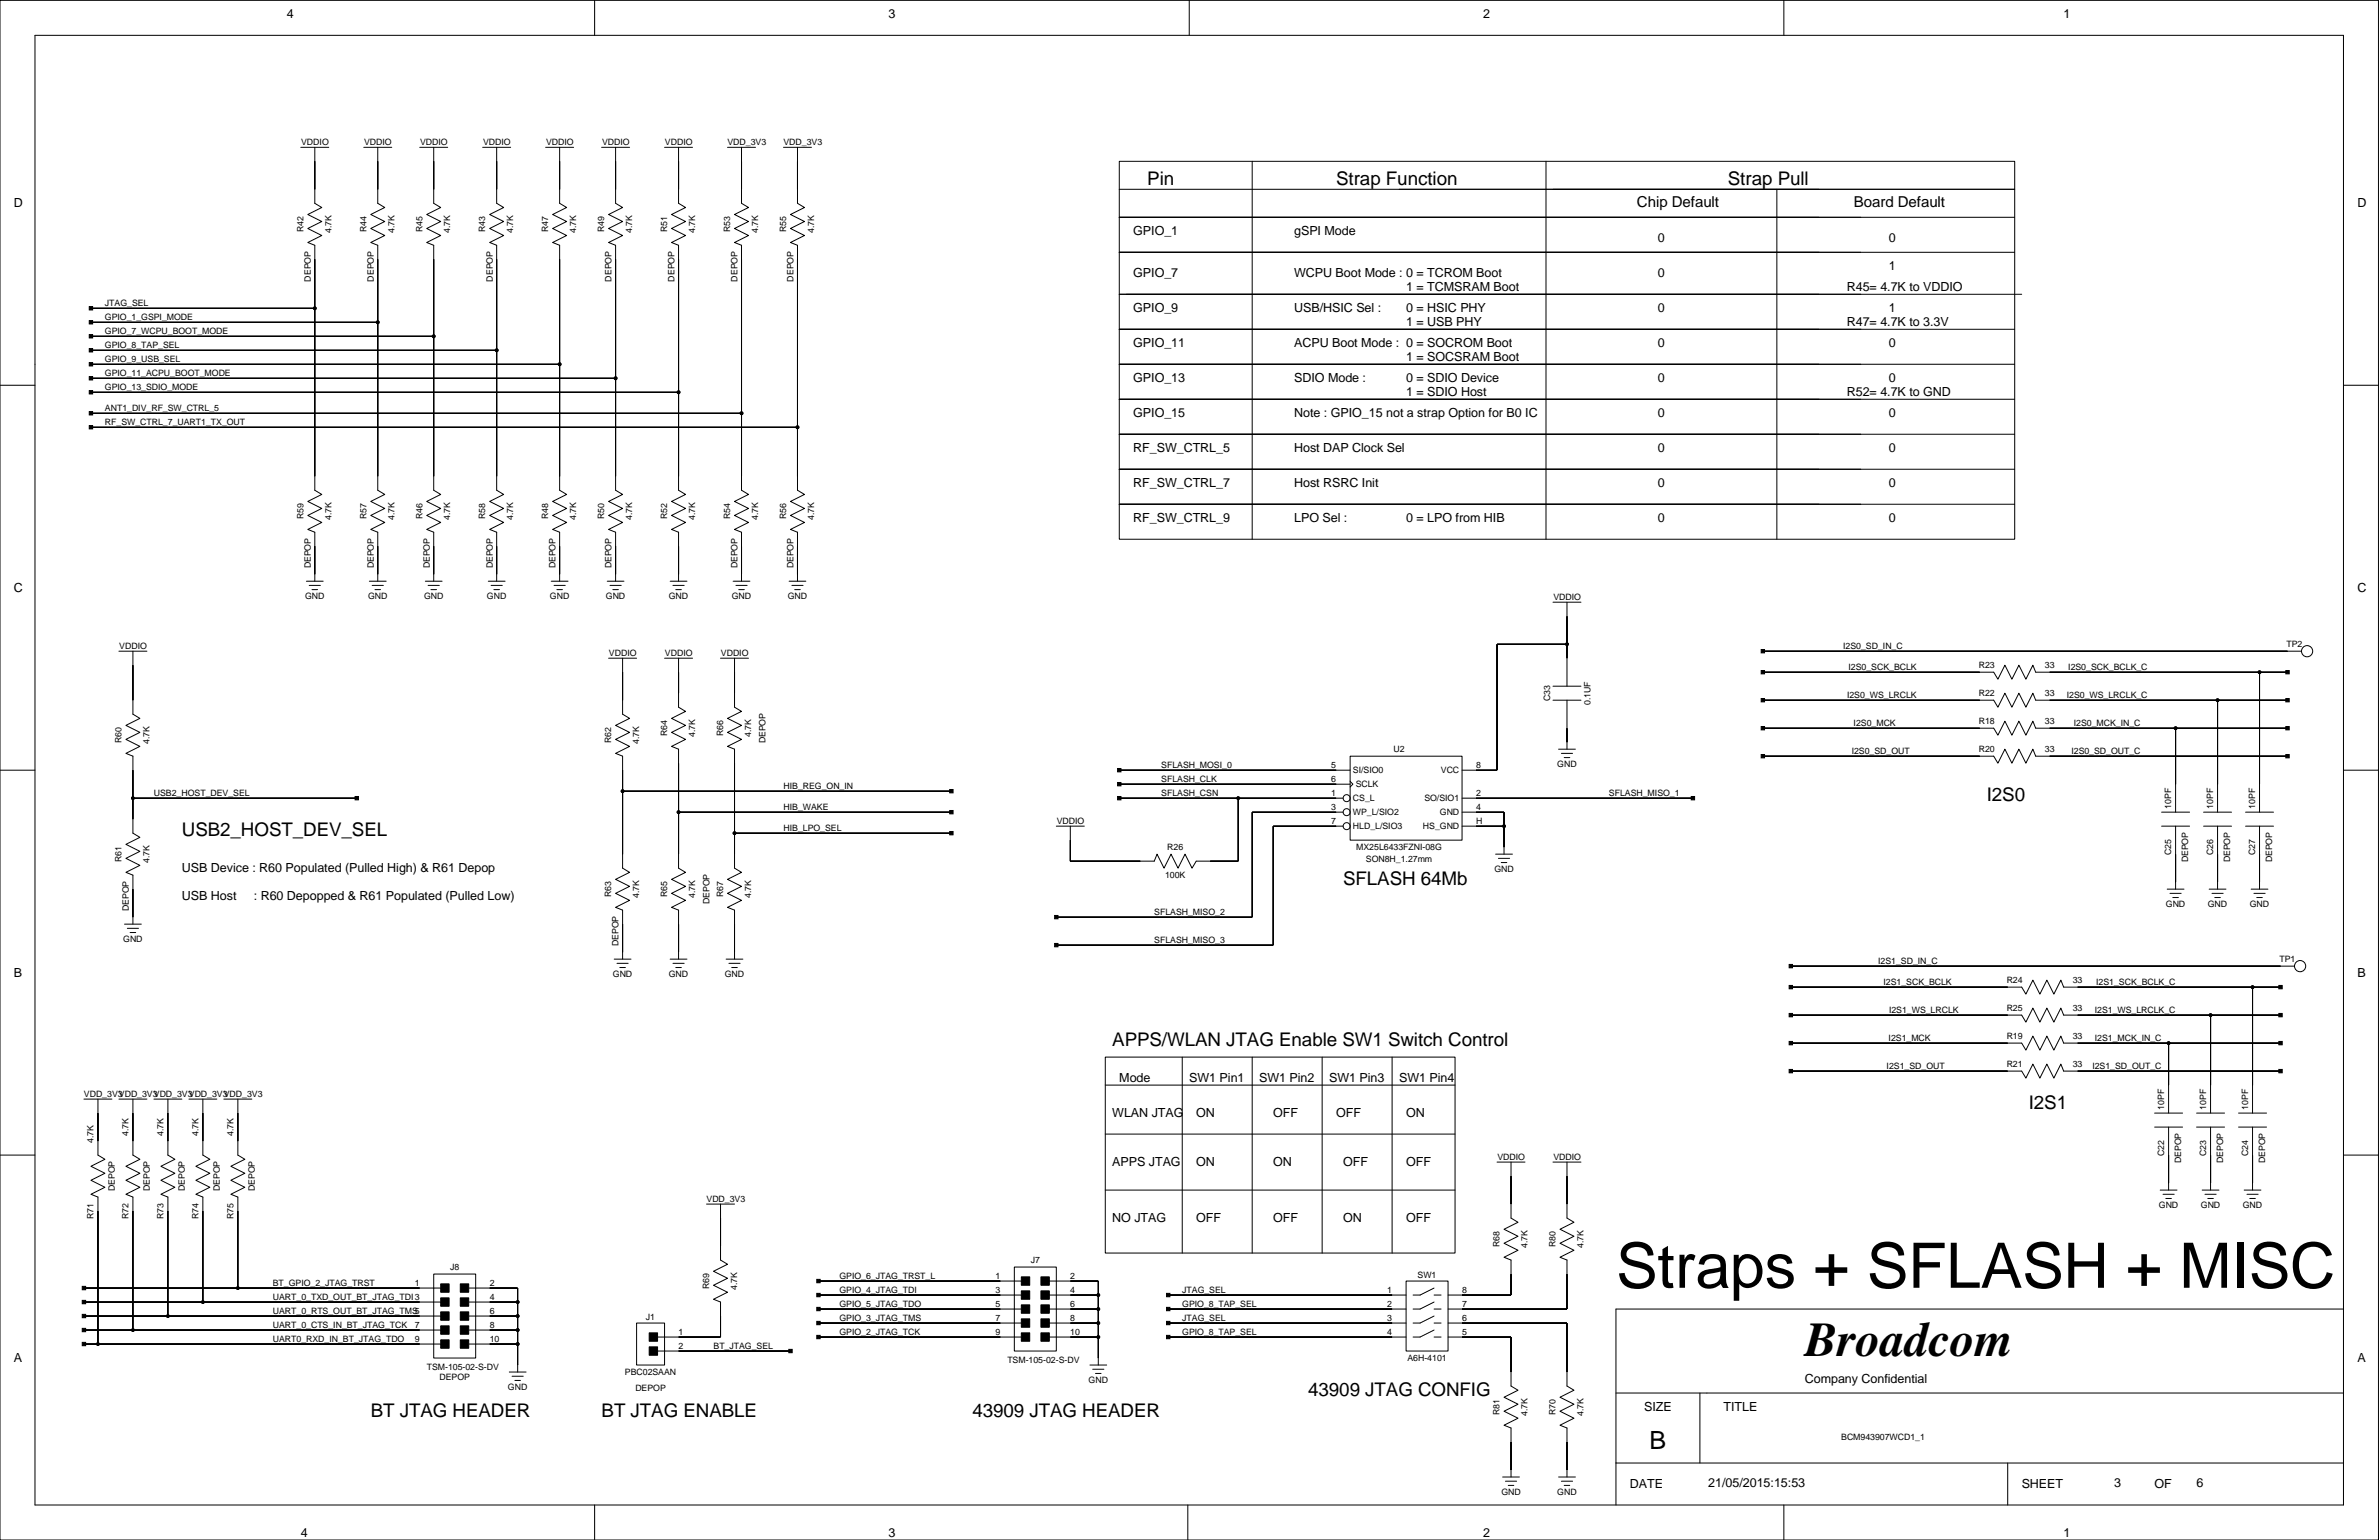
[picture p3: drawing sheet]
<svg xmlns="http://www.w3.org/2000/svg" width="432mm" height="279mm" viewBox="0 0 432 279" stroke-linecap="round" stroke-linejoin="round" font-family="sans-serif">
<defs><g id="words">
<text font-size="11.4" x="293.3" y="233.6">Straps + SFLASH + MISC</text>
<text font-size="8.8" x="327.6" y="246.1">Broadcom</text>
<text font-size="4.6" x="299.4" y="263">B</text>
<g font-size="3.4">
<text x="208.2" y="33.6">Pin</text>
<text x="242.5" y="33.6">Strap Function</text>
<text x="313.6" y="33.6">Strap Pull</text>
<text x="360.6" y="145.3">I2S0</text>
<text x="33" y="151.7">USB2_HOST_DEV_SEL</text>
<text x="243.8" y="160.5">SFLASH 64Mb</text>
<text x="201.9" y="189.7">APPS/WLAN JTAG Enable SW1 Switch Control</text>
<text x="368.2" y="201.2">I2S1</text>
<text x="67.3" y="257">BT JTAG HEADER</text>
<text x="109.2" y="257">BT JTAG ENABLE</text>
<text x="176.5" y="257">43909 JTAG HEADER</text>
<text x="237.4" y="253.2">43909 JTAG CONFIG</text>
</g>
<g font-size="2.7">
<text x="297.1" y="37.5">Chip Default</text>
<text x="336.5" y="37.5">Board Default</text>
</g>
<g font-size="2.3">
<text x="52.1" y="3.4">4</text>
<text x="161.3" y="3.4">3</text>
<text x="269.2" y="3.4">2</text>
<text x="374.6" y="3.4">1</text>
<text x="2.5" y="37.6">D</text>
<text x="427.9" y="37.6">D</text>
<text x="205.7" y="42.7">GPIO_1</text>
<text x="234.9" y="42.7">gSPI Mode</text>
<text x="300.9" y="44">0</text>
<text x="342.8" y="44">0</text>
<text x="205.7" y="50.3">GPIO_7</text>
<text x="234.9" y="50.3">WCPU Boot Mode : 0 = TCROM Boot</text>
<text x="255.2" y="52.9">1 = TCMSRAM Boot</text>
<text x="300.9" y="50.3">0</text>
<text x="335.2" y="52.9">R45= 4.7K to VDDIO</text>
<text x="342.8" y="49.1">1</text>
<text x="205.7" y="56.7">GPIO_9</text>
<text x="234.9" y="56.7">USB/HSIC Sel :</text>
<text x="255.2" y="56.7">0 = HSIC PHY</text>
<text x="255.2" y="59.2">1 = USB PHY</text>
<text x="300.9" y="56.7">0</text>
<text x="335.2" y="59.2">R47= 4.7K to 3.3V</text>
<text x="342.8" y="56.7">1</text>
<text x="205.7" y="63">GPIO_11</text>
<text x="234.9" y="63">ACPU Boot Mode : 0 = SOCROM Boot</text>
<text x="255.2" y="65.6">1 = SOCSRAM Boot</text>
<text x="300.9" y="63">0</text>
<text x="342.8" y="63">0</text>
<text x="205.7" y="69.4">GPIO_13</text>
<text x="234.9" y="69.4">SDIO Mode :</text>
<text x="255.2" y="69.4">0 = SDIO Device</text>
<text x="255.2" y="71.9">1 = SDIO Host</text>
<text x="300.9" y="69.4">0</text>
<text x="335.2" y="71.9">R52= 4.7K to GND</text>
<text x="342.8" y="69.4">0</text>
<text x="205.7" y="75.7">GPIO_15</text>
<text x="234.9" y="75.7">Note : GPIO_15 not a strap Option for B0 IC</text>
<text x="300.9" y="75.7">0</text>
<text x="342.8" y="75.7">0</text>
<text x="205.7" y="82.1">RF_SW_CTRL_5</text>
<text x="234.9" y="82.1">Host DAP Clock Sel</text>
<text x="300.9" y="82.1">0</text>
<text x="342.8" y="82.1">0</text>
<text x="205.7" y="88.4">RF_SW_CTRL_7</text>
<text x="234.9" y="88.4">Host RSRC Init</text>
<text x="300.9" y="88.4">0</text>
<text x="342.8" y="88.4">0</text>
<text x="205.7" y="94.8">RF_SW_CTRL_9</text>
<text x="234.9" y="94.8">LPO Sel :</text>
<text x="255.2" y="94.8">0 = LPO from HIB</text>
<text x="300.9" y="94.8">0</text>
<text x="342.8" y="94.8">0</text>
<text x="2.5" y="107.5">C</text>
<text x="427.9" y="107.5">C</text>
<text x="33" y="158.3">USB Device : R60 Populated (Pulled High) &amp; R61 Depop</text>
<text x="33" y="163.3">USB Host</text>
<text x="46.1" y="163.3">: R60 Depopped &amp; R61 Populated (Pulled Low)</text>
<text x="2.5" y="177.3">B</text>
<text x="427.9" y="177.3">B</text>
<text x="203.2" y="196.4">Mode</text>
<text x="215.9" y="196.4">SW1 Pin1</text>
<text x="228.5" y="196.4">SW1 Pin2</text>
<text x="241.2" y="196.4">SW1 Pin3</text>
<text x="253.9" y="196.4">SW1 Pin4</text>
<text x="201.9" y="202.7">WLAN JTAG</text>
<text x="217.1" y="202.7">ON</text>
<text x="231.1" y="202.7">OFF</text>
<text x="242.5" y="202.7">OFF</text>
<text x="255.2" y="202.7">ON</text>
<text x="201.9" y="211.6">APPS JTAG</text>
<text x="217.1" y="211.6">ON</text>
<text x="231.1" y="211.6">ON</text>
<text x="243.8" y="211.6">OFF</text>
<text x="255.2" y="211.6">OFF</text>
<text x="201.9" y="221.7">NO JTAG</text>
<text x="217.1" y="221.7">OFF</text>
<text x="231.1" y="221.7">OFF</text>
<text x="243.8" y="221.7">ON</text>
<text x="255.2" y="221.7">OFF</text>
<text x="2.5" y="247.1">A</text>
<text x="327.6" y="250.9">Company Confidential</text>
<text x="427.9" y="247.1">A</text>
<text x="298.4" y="256">SIZE</text>
<text x="312.8" y="256">TITLE</text>
<text x="310.1" y="269.7">21/05/2015:15:53</text>
<text x="383.7" y="269.7">3</text>
<text x="398.7" y="269.7">6</text>
<text x="295.8" y="270">DATE</text>
<text x="366.9" y="270">SHEET</text>
<text x="391.1" y="270">OF</text>
<text x="54.6" y="278.9">4</text>
<text x="161.3" y="278.9">3</text>
<text x="269.2" y="278.9">2</text>
<text x="374.6" y="278.9">1</text>
</g>
<g font-size="1.6">
<text x="54.7" y="26.4">VDDIO</text>
<text x="66.1" y="26.4">VDDIO</text>
<text x="76.3" y="26.4">VDDIO</text>
<text x="87.7" y="26.4">VDDIO</text>
<text x="99.1" y="26.4">VDDIO</text>
<text x="109.3" y="26.4">VDDIO</text>
<text x="120.7" y="26.4">VDDIO</text>
<text x="132" y="26.4">VDD_3V3</text>
<text x="142.2" y="26.4">VDD_3V3</text>
<text x="55.1" y="42.1" transform="rotate(-90 55.1 42.1)">R42</text>
<text x="60.2" y="42.3" transform="rotate(-90 60.2 42.3)">4.7K</text>
<text x="66.5" y="42.1" transform="rotate(-90 66.5 42.1)">R44</text>
<text x="71.6" y="42.3" transform="rotate(-90 71.6 42.3)">4.7K</text>
<text x="76.7" y="42.1" transform="rotate(-90 76.7 42.1)">R45</text>
<text x="81.7" y="42.3" transform="rotate(-90 81.7 42.3)">4.7K</text>
<text x="88.1" y="42.1" transform="rotate(-90 88.1 42.1)">R43</text>
<text x="93.2" y="42.3" transform="rotate(-90 93.2 42.3)">4.7K</text>
<text x="99.5" y="42.1" transform="rotate(-90 99.5 42.1)">R47</text>
<text x="104.6" y="42.3" transform="rotate(-90 104.6 42.3)">4.7K</text>
<text x="109.7" y="42.1" transform="rotate(-90 109.7 42.1)">R49</text>
<text x="114.7" y="42.3" transform="rotate(-90 114.7 42.3)">4.7K</text>
<text x="121.1" y="42.1" transform="rotate(-90 121.1 42.1)">R51</text>
<text x="126.2" y="42.3" transform="rotate(-90 126.2 42.3)">4.7K</text>
<text x="132.5" y="42.1" transform="rotate(-90 132.5 42.1)">R53</text>
<text x="137.6" y="42.3" transform="rotate(-90 137.6 42.3)">4.7K</text>
<text x="142.7" y="42.1" transform="rotate(-90 142.7 42.1)">R55</text>
<text x="147.8" y="42.3" transform="rotate(-90 147.8 42.3)">4.7K</text>
<text x="56.4" y="51.1" transform="rotate(-90 56.4 51.1)">DEPOP</text>
<text x="67.8" y="51.1" transform="rotate(-90 67.8 51.1)">DEPOP</text>
<text x="89.4" y="51.1" transform="rotate(-90 89.4 51.1)">DEPOP</text>
<text x="111" y="51.1" transform="rotate(-90 111 51.1)">DEPOP</text>
<text x="122.4" y="51.1" transform="rotate(-90 122.4 51.1)">DEPOP</text>
<text x="133.9" y="51.1" transform="rotate(-90 133.9 51.1)">DEPOP</text>
<text x="144" y="51.1" transform="rotate(-90 144 51.1)">DEPOP</text>
<text x="19" y="58.1">GPIO_1_GSPI_MODE</text>
<text x="19" y="55.6">JTAG_SEL</text>
<text x="19" y="60.6">GPIO_7_WCPU_BOOT_MODE</text>
<text x="19" y="65.7">GPIO_9_USB_SEL</text>
<text x="19" y="63.2">GPIO_8_TAP_SEL</text>
<text x="19" y="68.3">GPIO_11_ACPU_BOOT_MODE</text>
<text x="19" y="70.8">GPIO_13_SDIO_MODE</text>
<text x="19" y="74.6">ANT1_DIV_RF_SW_CTRL_5</text>
<text x="19" y="77.2">RF_SW_CTRL_7_UART1_TX_OUT</text>
<text x="55.1" y="94.2" transform="rotate(-90 55.1 94.2)">R59</text>
<text x="60.2" y="94.4" transform="rotate(-90 60.2 94.4)">4.7K</text>
<text x="66.5" y="94.2" transform="rotate(-90 66.5 94.2)">R57</text>
<text x="71.6" y="94.4" transform="rotate(-90 71.6 94.4)">4.7K</text>
<text x="76.7" y="94.2" transform="rotate(-90 76.7 94.2)">R46</text>
<text x="81.7" y="94.4" transform="rotate(-90 81.7 94.4)">4.7K</text>
<text x="88.1" y="94.2" transform="rotate(-90 88.1 94.2)">R58</text>
<text x="93.2" y="94.4" transform="rotate(-90 93.2 94.4)">4.7K</text>
<text x="99.5" y="94.2" transform="rotate(-90 99.5 94.2)">R48</text>
<text x="104.6" y="94.4" transform="rotate(-90 104.6 94.4)">4.7K</text>
<text x="109.7" y="94.2" transform="rotate(-90 109.7 94.2)">R50</text>
<text x="114.7" y="94.4" transform="rotate(-90 114.7 94.4)">4.7K</text>
<text x="121.1" y="94.2" transform="rotate(-90 121.1 94.2)">R52</text>
<text x="126.2" y="94.4" transform="rotate(-90 126.2 94.4)">4.7K</text>
<text x="132.5" y="94.2" transform="rotate(-90 132.5 94.2)">R54</text>
<text x="137.6" y="94.4" transform="rotate(-90 137.6 94.4)">4.7K</text>
<text x="142.7" y="94.2" transform="rotate(-90 142.7 94.2)">R56</text>
<text x="147.8" y="94.4" transform="rotate(-90 147.8 94.4)">4.7K</text>
<text x="56.4" y="103.1" transform="rotate(-90 56.4 103.1)">DEPOP</text>
<text x="67.8" y="103.1" transform="rotate(-90 67.8 103.1)">DEPOP</text>
<text x="78" y="103.1" transform="rotate(-90 78 103.1)">DEPOP</text>
<text x="89.4" y="103.1" transform="rotate(-90 89.4 103.1)">DEPOP</text>
<text x="100.9" y="103.1" transform="rotate(-90 100.9 103.1)">DEPOP</text>
<text x="111" y="103.1" transform="rotate(-90 111 103.1)">DEPOP</text>
<text x="133.9" y="103.1" transform="rotate(-90 133.9 103.1)">DEPOP</text>
<text x="144" y="103.1" transform="rotate(-90 144 103.1)">DEPOP</text>
<text x="55.4" y="108.7">GND</text>
<text x="66.8" y="108.7">GND</text>
<text x="77" y="108.7">GND</text>
<text x="88.4" y="108.7">GND</text>
<text x="99.8" y="108.7">GND</text>
<text x="110" y="108.7">GND</text>
<text x="121.4" y="108.7">GND</text>
<text x="132.8" y="108.7">GND</text>
<text x="143" y="108.7">GND</text>
<text x="281.9" y="108.9">VDDIO</text>
<text x="21.7" y="117.8">VDDIO</text>
<text x="110.5" y="119.1">VDDIO</text>
<text x="120.7" y="119.1">VDDIO</text>
<text x="130.9" y="119.1">VDDIO</text>
<text x="334.6" y="117.8">I2S0_SD_IN_C</text>
<text x="415" y="117.4">TP2</text>
<text x="335.5" y="121.6">I2S0_SCK_BCLK</text>
<text x="359.1" y="121.2">R23</text>
<text x="371.1" y="121.2">33</text>
<text x="375.4" y="121.6">I2S0_SCK_BCLK_C</text>
<text x="281.3" y="127.2" transform="rotate(-90 281.3 127.2)">C33</text>
<text x="288.7" y="127.9" transform="rotate(-90 288.7 127.9)">0.1UF</text>
<text x="335.3" y="126.7">I2S0_WS_LRCLK</text>
<text x="336.4" y="131.8">I2S0_MCK</text>
<text x="359.1" y="131.3">R18</text>
<text x="359.1" y="126.2">R22</text>
<text x="371.1" y="131.3">33</text>
<text x="371.1" y="126.2">33</text>
<text x="375.1" y="126.7">I2S0_WS_LRCLK_C</text>
<text x="376.4" y="131.8">I2S0_MCK_IN_C</text>
<text x="22.1" y="134.8" transform="rotate(-90 22.1 134.8)">R60</text>
<text x="27.1" y="135" transform="rotate(-90 27.1 135)">4.7K</text>
<text x="110.9" y="134.8" transform="rotate(-90 110.9 134.8)">R62</text>
<text x="116" y="135" transform="rotate(-90 116 135)">4.7K</text>
<text x="121.1" y="133.6" transform="rotate(-90 121.1 133.6)">R64</text>
<text x="126.2" y="133.7" transform="rotate(-90 126.2 133.7)">4.7K</text>
<text x="131.3" y="133.6" transform="rotate(-90 131.3 133.6)">R66</text>
<text x="136.3" y="133.7" transform="rotate(-90 136.3 133.7)">4.7K</text>
<text x="138.9" y="134.9" transform="rotate(-90 138.9 134.9)">DEPOP</text>
<text x="252.9" y="136.4">U2</text>
<text x="336.1" y="136.8">I2S0_SD_OUT</text>
<text x="359.1" y="136.4">R20</text>
<text x="371.1" y="136.4">33</text>
<text x="376" y="136.8">I2S0_SD_OUT_C</text>
<text x="142.2" y="143.2">HIB_REG_ON_IN</text>
<text x="210.8" y="141.9">SFLASH_CLK</text>
<text x="210.8" y="139.4">SFLASH_MOSI_0</text>
<text x="241.6" y="141.9">6</text>
<text x="241.6" y="139.4">5</text>
<text x="245.6" y="140.2">SI/SIO0</text>
<text x="246.1" y="142.7">SCLK</text>
<text x="261.5" y="140.2">VCC</text>
<text x="267.9" y="139.4">8</text>
<text x="282.7" y="139.2">GND</text>
<text x="27.9" y="144.4">USB2_HOST_DEV_SEL</text>
<text x="142.2" y="147">HIB_WAKE</text>
<text x="191.8" y="149.5">VDDIO</text>
<text x="210.8" y="144.4">SFLASH_CSN</text>
<text x="241.6" y="149.5">7</text>
<text x="241.6" y="147">3</text>
<text x="241.6" y="144.4">1</text>
<text x="245.6" y="145.3">CS_L</text>
<text x="245.6" y="147.8">WP_L/SIO2</text>
<text x="258.5" y="145.3">SO/SIO1</text>
<text x="261.3" y="147.8">GND</text>
<text x="267.9" y="149.5">H</text>
<text x="267.9" y="144.4">2</text>
<text x="267.9" y="147">4</text>
<text x="292" y="144.4">SFLASH_MISO_1</text>
<text x="394.1" y="146.7" transform="rotate(-90 394.1 146.7)">10PF</text>
<text x="401.7" y="146.7" transform="rotate(-90 401.7 146.7)">10PF</text>
<text x="409.3" y="146.7" transform="rotate(-90 409.3 146.7)">10PF</text>
<text x="142.2" y="150.8">HIB_LPO_SEL</text>
<text x="211.9" y="154.2">R26</text>
<text x="245.6" y="150.4">HLD_L/SIO3</text>
<text x="246.2" y="154.2">MX25L6433FZNI-08G</text>
<text x="258.3" y="150.4">HS_GND</text>
<text x="394.1" y="155.1" transform="rotate(-90 394.1 155.1)">C25</text>
<text x="401.7" y="155.1" transform="rotate(-90 401.7 155.1)">C26</text>
<text x="409.3" y="155.1" transform="rotate(-90 409.3 155.1)">C27</text>
<text x="22.1" y="156.4" transform="rotate(-90 22.1 156.4)">R61</text>
<text x="27.1" y="156.6" transform="rotate(-90 27.1 156.6)">4.7K</text>
<text x="211.5" y="159.3">100K</text>
<text x="247.9" y="156.4">SON8H_1.27mm</text>
<text x="271.2" y="158.2">GND</text>
<text x="397.1" y="156.5" transform="rotate(-90 397.1 156.5)">DEPOP</text>
<text x="404.8" y="156.5" transform="rotate(-90 404.8 156.5)">DEPOP</text>
<text x="412.4" y="156.5" transform="rotate(-90 412.4 156.5)">DEPOP</text>
<text x="23.4" y="165.4" transform="rotate(-90 23.4 165.4)">DEPOP</text>
<text x="110.9" y="162.8" transform="rotate(-90 110.9 162.8)">R63</text>
<text x="116" y="162.9" transform="rotate(-90 116 162.9)">4.7K</text>
<text x="121.1" y="162.8" transform="rotate(-90 121.1 162.8)">R65</text>
<text x="126.2" y="162.9" transform="rotate(-90 126.2 162.9)">4.7K</text>
<text x="128.8" y="164.1" transform="rotate(-90 128.8 164.1)">DEPOP</text>
<text x="131.3" y="162.8" transform="rotate(-90 131.3 162.8)">R67</text>
<text x="136.3" y="162.9" transform="rotate(-90 136.3 162.9)">4.7K</text>
<text x="209.5" y="166">SFLASH_MISO_2</text>
<text x="393.1" y="164.6">GND</text>
<text x="400.7" y="164.6">GND</text>
<text x="408.4" y="164.6">GND</text>
<text x="22.4" y="170.9">GND</text>
<text x="112.3" y="171.7" transform="rotate(-90 112.3 171.7)">DEPOP</text>
<text x="209.5" y="171.1">SFLASH_MISO_3</text>
<text x="111.2" y="177.3">GND</text>
<text x="121.4" y="177.3">GND</text>
<text x="131.6" y="177.3">GND</text>
<text x="340.9" y="174.9">I2S1_SD_IN_C</text>
<text x="341.9" y="178.7">I2S1_SCK_BCLK</text>
<text x="364.2" y="178.3">R24</text>
<text x="376.2" y="178.3">33</text>
<text x="380.5" y="178.7">I2S1_SCK_BCLK_C</text>
<text x="413.7" y="174.5">TP1</text>
<text x="342.9" y="183.8">I2S1_WS_LRCLK</text>
<text x="364.2" y="183.4">R25</text>
<text x="376.2" y="183.4">33</text>
<text x="380.2" y="183.8">I2S1_WS_LRCLK_C</text>
<text x="342.8" y="188.9">I2S1_MCK</text>
<text x="364.2" y="188.5">R19</text>
<text x="376.2" y="188.5">33</text>
<text x="380.2" y="188.9">I2S1_MCK_IN_C</text>
<text x="342.4" y="194">I2S1_SD_OUT</text>
<text x="364.2" y="193.5">R21</text>
<text x="376.2" y="193.5">33</text>
<text x="379.8" y="194">I2S1_SD_OUT_C</text>
<text x="15.2" y="199">VDD_3V3VDD_3V3VDD_3V3VDD_3V3VDD_3V3</text>
<text x="392.8" y="201.3" transform="rotate(-90 392.8 201.3)">10PF</text>
<text x="400.4" y="201.3" transform="rotate(-90 400.4 201.3)">10PF</text>
<text x="408.1" y="201.3" transform="rotate(-90 408.1 201.3)">10PF</text>
<text x="17" y="207.4" transform="rotate(-90 17 207.4)">4.7K</text>
<text x="23.3" y="206.1" transform="rotate(-90 23.3 206.1)">4.7K</text>
<text x="29.7" y="206.1" transform="rotate(-90 29.7 206.1)">4.7K</text>
<text x="36" y="206.1" transform="rotate(-90 36 206.1)">4.7K</text>
<text x="42.4" y="206.1" transform="rotate(-90 42.4 206.1)">4.7K</text>
<text x="392.8" y="209.7" transform="rotate(-90 392.8 209.7)">C22</text>
<text x="400.4" y="209.7" transform="rotate(-90 400.4 209.7)">C23</text>
<text x="408.1" y="209.7" transform="rotate(-90 408.1 209.7)">C24</text>
<text x="271.8" y="210.5">VDDIO</text>
<text x="281.9" y="210.5">VDDIO</text>
<text x="395.9" y="211.1" transform="rotate(-90 395.9 211.1)">DEPOP</text>
<text x="403.5" y="211.1" transform="rotate(-90 403.5 211.1)">DEPOP</text>
<text x="411.1" y="211.1" transform="rotate(-90 411.1 211.1)">DEPOP</text>
<text x="17" y="221.2" transform="rotate(-90 17 221.2)">R71</text>
<text x="20.9" y="216.1" transform="rotate(-90 20.9 216.1)">DEPOP</text>
<text x="23.3" y="221.2" transform="rotate(-90 23.3 221.2)">R72</text>
<text x="27.2" y="216.1" transform="rotate(-90 27.2 216.1)">DEPOP</text>
<text x="29.7" y="221.2" transform="rotate(-90 29.7 221.2)">R73</text>
<text x="33.6" y="216.1" transform="rotate(-90 33.6 216.1)">DEPOP</text>
<text x="36" y="221.2" transform="rotate(-90 36 221.2)">R74</text>
<text x="39.9" y="216.1" transform="rotate(-90 39.9 216.1)">DEPOP</text>
<text x="42.4" y="221.2" transform="rotate(-90 42.4 221.2)">R75</text>
<text x="46.3" y="216.1" transform="rotate(-90 46.3 216.1)">DEPOP</text>
<text x="128.2" y="218.1">VDD_3V3</text>
<text x="391.9" y="219.2">GND</text>
<text x="399.5" y="219.2">GND</text>
<text x="407.1" y="219.2">GND</text>
<text x="272.2" y="226.3" transform="rotate(-90 272.2 226.3)">R68</text>
<text x="277.3" y="226.4" transform="rotate(-90 277.3 226.4)">4.7K</text>
<text x="282.4" y="226.3" transform="rotate(-90 282.4 226.3)">R80</text>
<text x="287.4" y="226.4" transform="rotate(-90 287.4 226.4)">4.7K</text>
<text x="49.5" y="233.3">BT_GPIO_2_JTAG_TRST</text>
<text x="75.3" y="233.4">1</text>
<text x="81.7" y="230.4">J8</text>
<text x="88.9" y="233.4">2</text>
<text x="128.7" y="233.9" transform="rotate(-90 128.7 233.9)">R69</text>
<text x="152.4" y="232.1">GPIO_6_JTAG_TRST_L</text>
<text x="180.7" y="232.1">1</text>
<text x="187.1" y="229.1">J7</text>
<text x="194.3" y="232.1">2</text>
<text x="257.3" y="231.9">SW1</text>
<text x="49.5" y="238.4">UART_0_RTS_OUT_BT_JTAG_TMS5</text>
<text x="49.5" y="235.9">UART_0_TXD_OUT_BT_JTAG_TDI3</text>
<text x="88.9" y="238.5">6</text>
<text x="88.9" y="235.9">4</text>
<text x="117.2" y="239.5">J1</text>
<text x="133.8" y="234" transform="rotate(-90 133.8 234)">4.7K</text>
<text x="152.4" y="239.7">GPIO_3_JTAG_TMS</text>
<text x="152.4" y="237.1">GPIO_5_JTAG_TDO</text>
<text x="152.4" y="234.6">GPIO_4_JTAG_TDI</text>
<text x="180.7" y="239.8">7</text>
<text x="180.7" y="237.2">5</text>
<text x="180.7" y="234.7">3</text>
<text x="194.3" y="239.8">8</text>
<text x="194.3" y="237.2">6</text>
<text x="194.3" y="234.7">4</text>
<text x="214.6" y="234.6">JTAG_SEL</text>
<text x="214.6" y="237.1">GPIO_8_TAP_SEL</text>
<text x="214.6" y="239.7">JTAG_SEL</text>
<text x="251.8" y="239.8">3</text>
<text x="251.8" y="237.2">2</text>
<text x="251.8" y="234.7">1</text>
<text x="265.4" y="234.7">8</text>
<text x="265.4" y="237.2">7</text>
<text x="265.4" y="239.8">6</text>
<text x="49.5" y="243.5">UART0_RXD_IN_BT_JTAG_TDO</text>
<text x="49.5" y="240.9">UART_0_CTS_IN_BT_JTAG_TCK</text>
<text x="75.3" y="243.6">9</text>
<text x="75.3" y="241">7</text>
<text x="88.9" y="243.6">10</text>
<text x="88.9" y="241">8</text>
<text x="123.2" y="242.3">1</text>
<text x="123.2" y="244.8">2</text>
<text x="129.5" y="244.8">BT_JTAG_SEL</text>
<text x="152.4" y="242.2">GPIO_2_JTAG_TCK</text>
<text x="180.7" y="242.3">9</text>
<text x="194.3" y="242.3">10</text>
<text x="214.6" y="242.2">GPIO_8_TAP_SEL</text>
<text x="251.8" y="242.3">4</text>
<text x="265.4" y="242.3">5</text>
<text x="77.5" y="248.6">TSM-105-02-S-DV</text>
<text x="79.8" y="250.4">DEPOP</text>
<text x="113.4" y="249.4">PBC02SAAN</text>
<text x="182.8" y="247.3">TSM-105-02-S-DV</text>
<text x="197.6" y="250.9">GND</text>
<text x="255.5" y="246.9">A6H-4101</text>
<text x="92.2" y="252.2">GND</text>
<text x="115.3" y="252.4">DEPOP</text>
<text x="272.2" y="256.7" transform="rotate(-90 272.2 256.7)">R81</text>
<text x="277.3" y="256.9" transform="rotate(-90 277.3 256.9)">4.7K</text>
<text x="282.4" y="256.7" transform="rotate(-90 282.4 256.7)">R70</text>
<text x="287.4" y="256.9" transform="rotate(-90 287.4 256.9)">4.7K</text>
<text x="334.2" y="261.3">BCM943907WCD1_1</text>
<text x="272.5" y="271.2">GND</text>
<text x="282.7" y="271.2">GND</text>
</g>
</g></defs>
<g fill="none" stroke="#000" stroke-width=".18">
<path d="M0 .1h431.7v279.3h-431.7zM6.3 6.4h419.1v266.7h-419.1zM107.9 .1v6.3M215.9 .1v6.3M323.8 .1v6.3M54.6 26.7h5.1M57.1 26.7v10.2l1.3 .7-2.5 1.3 2.5 1.3-2.5 1.3 2.5 1.2-2.5 1.3 1.2 .5v44.4l1.3 .8-2.5 1.3 2.5 1.2-2.5 1.3 2.5 1.3-2.5 1.3 1.2 .5v8.8M66 26.7h5.1M68.6 26.7v10.2l1.2 .7-2.5 1.3 2.5 1.3-2.5 1.3 2.5 1.2-2.5 1.3 1.3 .5v44.4l1.2 .8-2.5 1.3 2.5 1.2-2.5 1.3 2.5 1.3-2.5 1.3 1.3 .5v8.8M76.2 26.7h5.1M78.7 26.7v10.2l1.3 .7-2.5 1.3 2.5 1.3-2.5 1.3 2.5 1.2-2.5 1.3 1.2 .5v44.4l1.3 .8-2.5 1.3 2.5 1.2-2.5 1.3 2.5 1.3-2.5 1.3 1.2 .5v8.8M87.6 26.7h5.1"/>
<path d="M90.1 26.7v10.2l1.3 .7-2.5 1.3 2.5 1.3-2.5 1.3 2.5 1.2-2.5 1.3 1.2 .5v44.4l1.3 .8-2.5 1.3 2.5 1.2-2.5 1.3 2.5 1.3-2.5 1.3 1.2 .5v8.8M99 26.7h5.1M101.6 26.7v10.2l1.2 .7-2.5 1.3 2.5 1.3-2.5 1.3 2.5 1.2-2.5 1.3 1.3 .5v44.4l1.2 .8-2.5 1.3 2.5 1.2-2.5 1.3 2.5 1.3-2.5 1.3 1.3 .5v8.8M109.2 26.7h5.1M111.7 26.7v10.2l1.3 .7-2.5 1.3 2.5 1.3-2.5 1.3 2.5 1.2-2.5 1.3 1.2 .5v44.4l1.3 .8-2.5 1.3 2.5 1.2-2.5 1.3 2.5 1.3-2.5 1.3 1.2 .5v8.8M120.6 26.7h5.1M123.2 26.7v10.2l1.2 .7-2.5 1.3 2.5 1.3-2.5 1.3 2.5 1.2-2.5 1.3 1.3 .5v44.4l1.2 .8-2.5 1.3 2.5 1.2-2.5 1.3 2.5 1.3-2.5 1.3 1.3 .5v8.8M132.1 26.7h5M134.6 26.7v10.2l1.3 .7-2.6 1.3 2.6 1.3-2.6 1.3 2.6 1.2-2.6 1.3 1.3 .5v44.4l1.3 .8-2.6 1.3 2.6 1.2-2.6 1.3 2.6 1.3-2.6 1.3 1.3 .5v8.8M142.2 26.7h5.1M144.7 26.7v10.2l1.3 .7-2.5 1.3 2.5 1.3-2.5 1.3 2.5 1.2-2.5 1.3 1.2 .5v44.4l1.3 .8-2.5 1.3 2.5 1.2-2.5 1.3 2.5 1.3-2.5 1.3 1.2 .5v8.8M203.2 29.3h162.5v68.5h-162.5z"/>
<path d="M203.2 39.4h162.5M203.2 34.3h162.5M227.3 29.3v68.5M280.6 29.3v68.5M322.5 34.3v63.5M16.5 58.5h52.1M16.5 55.9h40.6M203.2 45.8h162.5M203.2 53.4h163.7M203.2 59.7h162.5M0 69.9h6.3M16.5 61h62.2"/>
<path d="M16.5 66.1h85.1M16.5 68.6h95.2M16.5 71.2h106.7M16.5 75h118.1M16.5 77.5h128.2M16.5 63.5h73.6M203.2 66.1h162.5M203.2 72.4h162.5M203.2 78.8h162.5M425.4 69.9h6.3M203.2 85.1h162.5M203.2 91.5h162.5"/>
<path d="M21.6 118.1h5.1M24.1 118.1v11.5l1.3 .7-2.5 1.3 2.5 1.3-2.5 1.2 2.5 1.3-2.5 1.3 1.2 .5v14l1.3 .7-2.5 1.3 2.5 1.3-2.5 1.2 2.5 1.3-2.5 1.3 1.2 .5v8.9M55.6 105.4h3.1M56.1 106.2h2.1M56.6 107h1M67 105.4h3.1M67.5 106.2h2.1M68.1 107h1M77.2 105.4h3M77.7 106.2h2M78.2 107h1M88.6 105.4h3.1"/>
<path d="M89.1 106.2h2.1M89.6 107h1.1M100.1 105.4h3M100.6 106.2h2M101.1 107h1M110.2 105.4h3.1M110.5 119.4h5M110.7 106.2h2.1M111.2 107h1M113 119.4v10.2l1.3 .7-2.6 1.3 2.6 1.3-2.6 1.2 2.6 1.3-2.6 1.3 1.3 .5v20.3l1.3 .8-2.6 1.2 2.6 1.3-2.6 1.3 2.6 1.2-2.6 1.3 1.3 .5v8.9M120.6 119.4h5.1M121.6 105.4h3.1"/>
<path d="M122.1 106.2h2.1M122.7 107h1M123.2 119.4v8.9l1.2 .8-2.5 1.2 2.5 1.3-2.5 1.3 2.5 1.2-2.5 1.3 1.3 .5v21.6l1.2 .8-2.5 1.2 2.5 1.3-2.5 1.3 2.5 1.2-2.5 1.3 1.3 .5v8.9M130.8 119.4h5.1M133.1 105.4h3M133.3 119.4v8.9l1.3 .8-2.5 1.2 2.5 1.3-2.5 1.3 2.5 1.2-2.5 1.3 1.2 .5v21.6l1.3 .8-2.5 1.2 2.5 1.3-2.5 1.3 2.5 1.2-2.5 1.3 1.2 .5v8.9M133.6 106.2h2M134.1 107h1M143.2 105.4h3.1M143.7 106.2h2.1M144.2 107h1.1M281.9 109.3h5.1"/>
<path d="M284.4 116.9h-12.7v22.8h-6.3M284.4 109.3v15.2M320 118.1h97.7M0 139.7h6.3M203.2 139.7h41.9M245.1 137.2h20.3v15.2h-20.3zM281.9 127h5.1M281.9 124.5h5.1M282.9 135.9h3M283.4 136.7h2M283.9 137.4h1M284.4 127v8.9"/>
<path d="M320 132.1h41.9l.7 1.3 1.3-2.6 1.3 2.6 1.2-2.6 1.3 2.6 1.3-2.6 .5 1.3h45.7M320 137.2h41.9l.7 1.3 1.3-2.6 1.3 2.6 1.2-2.6 1.3 2.6 1.3-2.6 .5 1.3h45.7M320 127h41.9l.7 1.3 1.3-2.5 1.3 2.5 1.2-2.5 1.3 2.5 1.3-2.5 .5 1.2h45.7M320 122h41.9l.7 1.2 1.3-2.5 1.3 2.5 1.2-2.5 1.3 2.5 1.3-2.5 .5 1.3h45.7M394.9 132.1v15.2M402.5 127v20.3M410.1 122v25.3M425.4 139.7h6.3M24.1 144.8h40.7M113 143.5h59.7M123.2 147.3h49.5M133.3 151.2h39.4"/>
<path d="M191.7 149.9h5.1M203.2 144.8h40.6M203.2 142.3h41.9M224.7 144.8v11.4h-7.6l-.7 1.3-1.3-2.5-1.3 2.5-1.3-2.5-1.2 2.5-1.3-2.5-.5 1.2h-15.2v-6.3M243.8 149.9h-12.7v21.6h-39.4M243.8 147.3h-16.5v19.1h-35.6M245.1 141.8l.5 .5-.5 .5M265.4 149.9h7.6M265.4 147.3h7.6v7.7M265.4 144.8h41.9M271.5 155h3M272 155.7h2"/>
<path d="M272.5 156.5h1M392.3 149.9h5.1M392.3 147.3h5.1M394.9 149.9v11.4M400 149.9h5M400 147.3h5M402.5 149.9v11.4M407.6 149.9h5.1M407.6 147.3h5.1M410.1 149.9v11.4M22.6 167.7h3M23.1 168.4h2"/>
<path d="M23.6 169.2h1M111.5 174h3M112 174.8h2M112.5 175.5h1M121.6 174h3.1M122.1 174.8h2.1M122.7 175.5h1M131.8 174h3M132.3 174.8h2M132.8 175.5h1M325 179.1h41.9l.8 1.3 1.3-2.6 1.2 2.6 1.3-2.6 1.3 2.6 1.3-2.6 .5 1.3h39.3M325 175.3h91.5"/>
<path d="M393.4 161.3h3M393.9 162.1h2M394.4 162.8h1M401 161.3h3M401.5 162.1h2M402 162.8h1M408.6 161.3h3M408.8 179.1v22.8M409.1 162.1h2M409.6 162.8h1M15.2 199.4h5.1M17.8 199.4v10.2l1.2 .7-2.5 1.3 2.5 1.3-2.5 1.2 2.5 1.3-2.5 1.3 1.3 .5v26.6"/>
<path d="M21.6 199.4h5.1M24.1 199.4v10.2l1.3 .7-2.5 1.3 2.5 1.3-2.5 1.2 2.5 1.3-2.5 1.3 1.2 .5v24.1M27.9 199.4h5.1M30.5 199.4v10.2l1.2 .7-2.5 1.3 2.5 1.3-2.5 1.2 2.5 1.3-2.5 1.3 1.3 .5v21.6M34.3 199.4h5.1M36.8 199.4v10.2l1.3 .7-2.5 1.3 2.5 1.3-2.5 1.2 2.5 1.3-2.5 1.3 1.2 .5v19M40.6 199.4h5.1M43.2 199.4v10.2l1.2 .7-2.5 1.3 2.5 1.3-2.5 1.2 2.5 1.3-2.5 1.3 1.3 .5v16.5M200.6 191.8h63.5v35.5h-63.5zM200.6 196.9h63.5zM214.6 191.8v35.5M227.3 191.8v35.5"/>
<path d="M240 191.8v35.5M252.7 191.8v35.5M325 189.3h41.9l.8 1.2 1.3-2.5 1.2 2.5 1.3-2.5 1.3 2.5 1.3-2.5 .5 1.3h39.3M325 194.3h41.9l.8 1.3 1.3-2.5 1.2 2.5 1.3-2.5 1.3 2.5 1.3-2.5 .5 1.2h39.3M325 184.2h41.9l.8 1.2 1.3-2.5 1.2 2.5 1.3-2.5 1.3 2.5 1.3-2.5 .5 1.3h39.3M393.6 189.3v12.6M401.2 184.2v17.7M0 209.6h6.3M128.2 218.5h5.1M130.8 218.5v10.1l1.3 .8-2.6 1.2 2.6 1.3-2.6 1.3 2.6 1.3-2.6 1.2 1.3 .5v6.4h-11.4M200.6 215.9h63.5M200.6 205.8h63.5"/>
<path d="M271.7 210.8h5.1M274.3 210.8v10.2l1.2 .8-2.5 1.2 2.5 1.3-2.5 1.3 2.5 1.2-2.5 1.3 1.3 .5v6.4h-11.5M281.9 210.8h5.1M284.4 210.8v10.2l1.3 .8-2.6 1.2 2.6 1.3-2.6 1.3 2.6 1.2-2.6 1.3 1.3 .5v8.9h-21.6M391.1 204.5h5M391.1 201.9h5M392.1 215.9h3M392.6 216.7h2M393.1 217.4h1M393.6 204.5v11.4M398.7 204.5h5.1M398.7 201.9h5.1"/>
<path d="M399.7 215.9h3.1M400.2 216.7h2M400.7 217.4h1M401.2 204.5v11.4M406.3 204.5h5.1M406.3 201.9h5.1M407.3 215.9h3.1M407.8 216.7h2.1M408.3 217.4h1.1M408.8 204.5v11.4M425.4 209.6h6.3M15.2 233.7h64.8"/>
<path d="M15.2 236.2h64.8M15.2 238.8h64.8M78.7 231.2h7.6v15.2h-7.6zM85.1 233.7h8.9v15.2M85.1 236.2h8.9M85.1 238.8h8.9M148.6 237.5h36.8M148.6 232.4h36.8M148.6 235h36.8M184.1 229.9h7.6v15.2h-7.6zM190.5 237.5h8.8M190.5 232.4h8.8v15.3"/>
<path d="M190.5 235h8.8M212 237.5h43.2M212 235h43.2M255.2 232.4h7.6v12.7h-7.6zM260.3 236.2l-2.5 1.3h-1.3M260.3 237.5h1.3M260.3 233.7l-2.5 1.3h-1.3M260.3 235h1.3M260.3 238.8l-2.5 1.2h-1.3M425.4 237.5h-132.1v35.6M15.2 241.3h64.8M15.2 243.8h64.8"/>
<path d="M85.1 241.3h8.9M85.1 243.8h8.9M92.4 248.9h3.1M92.9 249.7h2.1M93.5 250.5h1M115.5 240h5.1v7.7h-5.1zM119.4 245.1h24.1M148.6 240h36.8M148.6 242.6h36.8M190.5 240h8.8M190.5 242.6h8.8M197.8 247.7h3.1"/>
<path d="M198.3 248.4h2.1M198.8 249.2h1.1M212 240h43.2M212 242.6h43.2M260.3 240h1.3M260.3 241.3l-2.5 1.3h-1.3M260.3 242.6h1.3M262.8 240h21.6v11.5l1.3 .7-2.6 1.3 2.6 1.3-2.6 1.2 2.6 1.3-2.6 1.3 1.3 .5v8.9M262.8 242.6h11.5v8.9l1.2 .7-2.5 1.3 2.5 1.3-2.5 1.2 2.5 1.3-2.5 1.3 1.3 .5v8.9M293.3 252.7h132.1M308.5 252.7v12.7M107.9 273.1v6.3"/>
<path d="M215.6 273.1v6.3M272.7 268h3.1M273.2 268.7h2.1M273.7 269.5h1.1M282.9 268h3M283.4 268.7h2M283.9 269.5h1M293.3 265.4h132.1M323.8 273.1v6.3M364.4 265.4v7.7"/>
<circle cx="57.1" cy="55.9" r=".25"/>
<circle cx="68.6" cy="58.5" r=".25"/>
<circle cx="78.7" cy="61" r=".25"/>
<circle cx="90.1" cy="63.5" r=".25"/>
<circle cx="101.6" cy="66.1" r=".25"/>
<circle cx="111.7" cy="68.6" r=".25"/>
<circle cx="123.2" cy="71.2" r=".25"/>
<circle cx="134.6" cy="75" r=".25"/>
<circle cx="144.7" cy="77.5" r=".25"/>
<circle cx="284.4" cy="116.9" r=".25"/>
<circle cx="418.8" cy="118.1" r="1.02"/>
<circle cx="394.9" cy="132.1" r=".25"/>
<circle cx="402.5" cy="127" r=".25"/>
<circle cx="410.1" cy="122" r=".25"/>
<circle cx="24.1" cy="144.8" r=".25"/>
<circle cx="113" cy="143.5" r=".25"/>
<circle cx="123.2" cy="147.3" r=".25"/>
<circle cx="133.3" cy="151.2" r=".25"/>
<circle cx="224.7" cy="144.8" r=".25"/>
<circle cx="244.4" cy="149.9" r=".63"/>
<circle cx="244.4" cy="147.4" r=".63"/>
<circle cx="244.4" cy="144.8" r=".63"/>
<circle cx="273" cy="149.9" r=".25"/>
<circle cx="408.8" cy="179.1" r=".25"/>
<circle cx="417.5" cy="175.3" r="1.02"/>
<circle cx="393.6" cy="189.3" r=".25"/>
<circle cx="401.2" cy="184.2" r=".25"/>
<circle cx="30.5" cy="238.8" r=".25"/>
<circle cx="36.8" cy="236.2" r=".25"/>
<circle cx="43.2" cy="233.7" r=".25"/>
<circle cx="94" cy="238.8" r=".25"/>
<circle cx="94" cy="236.2" r=".25"/>
<circle cx="199.3" cy="237.5" r=".25"/>
<circle cx="199.3" cy="235" r=".25"/>
<circle cx="17.8" cy="243.8" r=".25"/>
<circle cx="24.1" cy="241.3" r=".25"/>
<circle cx="94" cy="243.8" r=".25"/>
<circle cx="94" cy="241.3" r=".25"/>
<circle cx="199.3" cy="242.6" r=".25"/>
<circle cx="199.3" cy="240" r=".25"/>
</g>
<g fill="#000" stroke="#000" stroke-width=".18">
<path d="M57.1 29.3v5z" fill-rule="evenodd"/>
<path d="M68.6 29.3v5z" fill-rule="evenodd"/>
<path d="M78.7 29.3v5z" fill-rule="evenodd"/>
<path d="M90.1 29.3v5z" fill-rule="evenodd"/>
<path d="M101.6 29.3v5z" fill-rule="evenodd"/>
<path d="M111.7 29.3v5z" fill-rule="evenodd"/>
<path d="M123.2 29.3v5z" fill-rule="evenodd"/>
<path d="M134.6 29.3v5z" fill-rule="evenodd"/>
<path d="M144.7 29.3v5z" fill-rule="evenodd"/>
<path d="M16.2 58.2h.6v.6h-.6z" fill-rule="evenodd"/>
<path d="M16.2 55.6h.6v.6h-.6z" fill-rule="evenodd"/>
<path d="M57.1 47v8.9z" fill-rule="evenodd"/>
<path d="M16.5 55.9h40.6z" fill-rule="evenodd"/>
<path d="M57.1 55.9v30.5z" fill-rule="evenodd"/>
<path d="M68.6 47v11.5z" fill-rule="evenodd"/>
<path d="M16.5 58.5h52.1z" fill-rule="evenodd"/>
<path d="M68.6 58.5v27.9z" fill-rule="evenodd"/>
<path d="M78.7 47v14z" fill-rule="evenodd"/>
<path d="M90.1 47v16.5z" fill-rule="evenodd"/>
<path d="M101.6 47v19.1z" fill-rule="evenodd"/>
<path d="M111.7 47v21.6z" fill-rule="evenodd"/>
<path d="M123.2 47v24.2z" fill-rule="evenodd"/>
<path d="M134.6 47v28z" fill-rule="evenodd"/>
<path d="M144.7 47v30.5z" fill-rule="evenodd"/>
<path d="M16.2 60.7h.6v.6h-.6z" fill-rule="evenodd"/>
<path d="M16.2 65.8h.6v.6h-.6z" fill-rule="evenodd"/>
<path d="M16.2 68.3h.6v.6h-.6z" fill-rule="evenodd"/>
<path d="M16.2 70.9h.6v.6h-.6z" fill-rule="evenodd"/>
<path d="M16.2 74.7h.6v.6h-.6z" fill-rule="evenodd"/>
<path d="M16.2 77.2h.6v.6h-.6z" fill-rule="evenodd"/>
<path d="M16.2 63.2h.6v.7h-.6z" fill-rule="evenodd"/>
<path d="M16.5 61h62.2z" fill-rule="evenodd"/>
<path d="M78.7 61v25.4z" fill-rule="evenodd"/>
<path d="M16.5 63.5h73.6z" fill-rule="evenodd"/>
<path d="M90.1 63.5v22.9z" fill-rule="evenodd"/>
<path d="M16.5 66.1h85.1z" fill-rule="evenodd"/>
<path d="M101.6 66.1v20.3z" fill-rule="evenodd"/>
<path d="M16.5 68.6h95.2z" fill-rule="evenodd"/>
<path d="M111.7 68.6v17.8z" fill-rule="evenodd"/>
<path d="M16.5 71.2h106.7z" fill-rule="evenodd"/>
<path d="M123.2 71.2v15.2z" fill-rule="evenodd"/>
<path d="M134.6 75v11.4z" fill-rule="evenodd"/>
<path d="M16.5 75h118.1z" fill-rule="evenodd"/>
<path d="M16.5 77.5h128.2z" fill-rule="evenodd"/>
<path d="M144.7 77.5v8.9z" fill-rule="evenodd"/>
<path d="M57.1 99.1v5.1z" fill-rule="evenodd"/>
<path d="M68.6 99.1v5.1z" fill-rule="evenodd"/>
<path d="M78.7 99.1v5.1z" fill-rule="evenodd"/>
<path d="M90.1 99.1v5.1z" fill-rule="evenodd"/>
<path d="M101.6 99.1v5.1z" fill-rule="evenodd"/>
<path d="M111.7 99.1v5.1z" fill-rule="evenodd"/>
<path d="M123.2 99.1v5.1z" fill-rule="evenodd"/>
<path d="M134.6 99.1v5.1z" fill-rule="evenodd"/>
<path d="M144.7 99.1v5.1z" fill-rule="evenodd"/>
<path d="M271.7 116.9v22.8z" fill-rule="evenodd"/>
<path d="M271.7 116.9h12.7z" fill-rule="evenodd"/>
<path d="M284.4 111.8v5.1z" fill-rule="evenodd"/>
<path d="M284.4 116.9v2.5z" fill-rule="evenodd"/>
<path d="M319.7 117.8h.6v.7h-.6z" fill-rule="evenodd"/>
<path d="M320 118.1h95.2z" fill-rule="evenodd"/>
<path d="M24.1 120.7v6.3z" fill-rule="evenodd"/>
<path d="M24.1 139.7v5.1z" fill-rule="evenodd"/>
<path d="M113 122v5z" fill-rule="evenodd"/>
<path d="M113 139.7v3.8z" fill-rule="evenodd"/>
<path d="M123.2 138.5v8.8z" fill-rule="evenodd"/>
<path d="M123.2 122v3.8z" fill-rule="evenodd"/>
<path d="M133.3 122v3.8z" fill-rule="evenodd"/>
<path d="M133.3 138.5v12.7z" fill-rule="evenodd"/>
<path d="M203.2 139.7h39.3z" fill-rule="evenodd"/>
<path d="M267.9 139.7h3.8z" fill-rule="evenodd"/>
<path d="M284.4 132.1v2.6z" fill-rule="evenodd"/>
<path d="M319.7 131.8h.6v.6h-.6z" fill-rule="evenodd"/>
<path d="M319.7 136.9h.6v.6h-.6z" fill-rule="evenodd"/>
<path d="M319.7 126.7h.6v.6h-.6z" fill-rule="evenodd"/>
<path d="M319.7 121.7h.6v.6h-.6z" fill-rule="evenodd"/>
<path d="M320 132.1h39.3z" fill-rule="evenodd"/>
<path d="M320 137.2h39.3z" fill-rule="evenodd"/>
<path d="M320 127h39.3z" fill-rule="evenodd"/>
<path d="M320 122h39.3z" fill-rule="evenodd"/>
<path d="M372 132.1h22.9z" fill-rule="evenodd"/>
<path d="M394.9 132.1v10.2z" fill-rule="evenodd"/>
<path d="M372 127h30.5z" fill-rule="evenodd"/>
<path d="M402.5 127v15.3z" fill-rule="evenodd"/>
<path d="M372 122h38.1z" fill-rule="evenodd"/>
<path d="M410.1 122v20.3z" fill-rule="evenodd"/>
<path d="M414.9 121.7h.6v.6h-.6z" fill-rule="evenodd"/>
<path d="M414.9 126.7h.6v.6h-.6z" fill-rule="evenodd"/>
<path d="M414.9 136.9h.6v.6h-.6z" fill-rule="evenodd"/>
<path d="M414.9 131.8h.6v.6h-.6z" fill-rule="evenodd"/>
<path d="M410.1 122h5.1z" fill-rule="evenodd"/>
<path d="M402.5 127h12.7z" fill-rule="evenodd"/>
<path d="M372 137.2h43.2z" fill-rule="evenodd"/>
<path d="M394.9 132.1h20.3z" fill-rule="evenodd"/>
<path d="M24.1 144.8v3.8z" fill-rule="evenodd"/>
<path d="M64.5 144.5h.6v.6h-.6z" fill-rule="evenodd"/>
<path d="M24.1 144.8h40.7z" fill-rule="evenodd"/>
<path d="M113 143.5v11.5z" fill-rule="evenodd"/>
<path d="M123.2 147.3v7.7z" fill-rule="evenodd"/>
<path d="M133.3 151.2v3.8z" fill-rule="evenodd"/>
<path d="M172.4 143.2h.6v.6h-.6z" fill-rule="evenodd"/>
<path d="M172.4 147h.6v.7h-.6z" fill-rule="evenodd"/>
<path d="M172.4 150.9h.6v.6h-.6z" fill-rule="evenodd"/>
<path d="M113 143.5h59.7z" fill-rule="evenodd"/>
<path d="M123.2 147.3h49.5z" fill-rule="evenodd"/>
<path d="M133.3 151.2h39.4z" fill-rule="evenodd"/>
<path d="M194.3 152.4v3.8z" fill-rule="evenodd"/>
<path d="M202.8 142h.7v.6h-.7z" fill-rule="evenodd"/>
<path d="M202.8 139.4h.7v.6h-.7z" fill-rule="evenodd"/>
<path d="M202.8 144.5h.7v.6h-.7z" fill-rule="evenodd"/>
<path d="M194.3 156.2h12.7z" fill-rule="evenodd"/>
<path d="M219.7 156.2h5z" fill-rule="evenodd"/>
<path d="M224.7 144.8v11.4z" fill-rule="evenodd"/>
<path d="M203.2 144.8h21.5z" fill-rule="evenodd"/>
<path d="M227.3 147.3v19.1z" fill-rule="evenodd"/>
<path d="M231.1 149.9v21.6z" fill-rule="evenodd"/>
<path d="M203.2 142.3h39.3z" fill-rule="evenodd"/>
<path d="M227.3 147.3h15.2z" fill-rule="evenodd"/>
<path d="M231.1 149.9h11.4z" fill-rule="evenodd"/>
<path d="M224.7 144.8h17.8z" fill-rule="evenodd"/>
<path d="M267.9 149.9h5.1z" fill-rule="evenodd"/>
<path d="M273 149.9v3.8z" fill-rule="evenodd"/>
<path d="M273 147.3v2.6z" fill-rule="evenodd"/>
<path d="M267.9 147.3h5.1z" fill-rule="evenodd"/>
<path d="M307 144.5h.6v.6h-.6z" fill-rule="evenodd"/>
<path d="M267.9 144.8h39.4z" fill-rule="evenodd"/>
<path d="M394.9 155v5z" fill-rule="evenodd"/>
<path d="M402.5 155v5z" fill-rule="evenodd"/>
<path d="M410.1 155v5z" fill-rule="evenodd"/>
<path d="M24.1 161.3v5.1z" fill-rule="evenodd"/>
<path d="M113 167.7v5z" fill-rule="evenodd"/>
<path d="M123.2 167.7v5z" fill-rule="evenodd"/>
<path d="M133.3 167.7v5z" fill-rule="evenodd"/>
<path d="M191.4 166.1h.6v.6h-.6z" fill-rule="evenodd"/>
<path d="M191.4 171.2h.6v.6h-.6z" fill-rule="evenodd"/>
<path d="M191.7 166.4h35.6z" fill-rule="evenodd"/>
<path d="M191.7 171.5h39.4z" fill-rule="evenodd"/>
<path d="M324.7 175h.7v.6h-.7z" fill-rule="evenodd"/>
<path d="M324.7 178.8h.7v.6h-.7z" fill-rule="evenodd"/>
<path d="M325 179.1h39.4z" fill-rule="evenodd"/>
<path d="M377.1 179.1h31.7z" fill-rule="evenodd"/>
<path d="M408.8 179.1v17.8z" fill-rule="evenodd"/>
<path d="M413.6 178.8h.6v.6h-.6z" fill-rule="evenodd"/>
<path d="M325 175.3h88.9z" fill-rule="evenodd"/>
<path d="M408.8 179.1h5.1z" fill-rule="evenodd"/>
<path d="M324.7 188.9h.7v.7h-.7z" fill-rule="evenodd"/>
<path d="M324.7 194h.7v.6h-.7z" fill-rule="evenodd"/>
<path d="M324.7 183.9h.7v.6h-.7z" fill-rule="evenodd"/>
<path d="M325 189.3h39.4z" fill-rule="evenodd"/>
<path d="M325 194.3h39.4z" fill-rule="evenodd"/>
<path d="M325 184.2h39.4z" fill-rule="evenodd"/>
<path d="M393.6 189.3v7.6z" fill-rule="evenodd"/>
<path d="M377.1 189.3h16.5z" fill-rule="evenodd"/>
<path d="M377.1 184.2h24.1z" fill-rule="evenodd"/>
<path d="M401.2 184.2v12.7z" fill-rule="evenodd"/>
<path d="M413.6 194h.6v.6h-.6z" fill-rule="evenodd"/>
<path d="M413.6 188.9h.6v.7h-.6z" fill-rule="evenodd"/>
<path d="M413.6 183.9h.6v.6h-.6z" fill-rule="evenodd"/>
<path d="M377.1 194.3h36.8z" fill-rule="evenodd"/>
<path d="M393.6 189.3h20.3z" fill-rule="evenodd"/>
<path d="M401.2 184.2h12.7z" fill-rule="evenodd"/>
<path d="M17.8 201.9v5.1z" fill-rule="evenodd"/>
<path d="M17.8 219.7v24.1z" fill-rule="evenodd"/>
<path d="M24.1 201.9v5.1z" fill-rule="evenodd"/>
<path d="M24.1 219.7v21.6z" fill-rule="evenodd"/>
<path d="M30.5 201.9v5.1z" fill-rule="evenodd"/>
<path d="M30.5 219.7v19.1z" fill-rule="evenodd"/>
<path d="M36.8 201.9v5.1z" fill-rule="evenodd"/>
<path d="M36.8 219.7v16.5z" fill-rule="evenodd"/>
<path d="M43.2 201.9v5.1z" fill-rule="evenodd"/>
<path d="M43.2 219.7v14z" fill-rule="evenodd"/>
<path d="M274.3 213.4v5.1z" fill-rule="evenodd"/>
<path d="M284.4 213.4v5.1z" fill-rule="evenodd"/>
<path d="M393.6 209.6v5z" fill-rule="evenodd"/>
<path d="M401.2 209.6v5z" fill-rule="evenodd"/>
<path d="M408.8 209.6v5z" fill-rule="evenodd"/>
<path d="M14.9 238.5h.6v.6h-.6z" fill-rule="evenodd"/>
<path d="M14.9 235.9h.6v.6h-.6z" fill-rule="evenodd"/>
<path d="M14.9 233.4h.6v.6h-.6z" fill-rule="evenodd"/>
<path d="M15.2 238.8h15.3z" fill-rule="evenodd"/>
<path d="M15.2 236.2h21.6z" fill-rule="evenodd"/>
<path d="M15.2 233.7h28z" fill-rule="evenodd"/>
<path d="M30.5 238.8h45.7z" fill-rule="evenodd"/>
<path d="M36.8 236.2h39.4z" fill-rule="evenodd"/>
<path d="M43.2 233.7h33z" fill-rule="evenodd"/>
<path d="M80 238h1.5v1.5h-1.5z" fill-rule="evenodd"/>
<path d="M80 232.9h1.5v1.6h-1.5z" fill-rule="evenodd"/>
<path d="M80 235.5h1.5v1.5h-1.5z" fill-rule="evenodd"/>
<path d="M83.5 238h1.6v1.5h-1.6z" fill-rule="evenodd"/>
<path d="M83.5 232.9h1.6v1.6h-1.6z" fill-rule="evenodd"/>
<path d="M83.5 235.5h1.6v1.5h-1.6z" fill-rule="evenodd"/>
<path d="M88.9 236.2h5.1z" fill-rule="evenodd"/>
<path d="M88.9 233.7h5.1z" fill-rule="evenodd"/>
<path d="M94 233.7v2.5z" fill-rule="evenodd"/>
<path d="M94 236.2v2.6z" fill-rule="evenodd"/>
<path d="M94 238.8v2.5z" fill-rule="evenodd"/>
<path d="M88.9 238.8h5.1z" fill-rule="evenodd"/>
<path d="M130.8 221v5.1z" fill-rule="evenodd"/>
<path d="M130.8 238.8v3.8z" fill-rule="evenodd"/>
<path d="M148.3 237.2h.6v.6h-.6z" fill-rule="evenodd"/>
<path d="M148.3 234.7h.6v.6h-.6z" fill-rule="evenodd"/>
<path d="M148.3 232.1h.6v.6h-.6z" fill-rule="evenodd"/>
<path d="M148.6 237.5h33z" fill-rule="evenodd"/>
<path d="M148.6 235h33z" fill-rule="evenodd"/>
<path d="M148.6 232.4h33z" fill-rule="evenodd"/>
<path d="M185.4 236.7h1.5v1.6h-1.5z" fill-rule="evenodd"/>
<path d="M185.4 231.7h1.5v1.5h-1.5z" fill-rule="evenodd"/>
<path d="M185.4 234.2h1.5v1.5h-1.5z" fill-rule="evenodd"/>
<path d="M188.9 236.7h1.6v1.6h-1.6z" fill-rule="evenodd"/>
<path d="M188.9 231.7h1.6v1.5h-1.6z" fill-rule="evenodd"/>
<path d="M188.9 234.2h1.6v1.5h-1.6z" fill-rule="evenodd"/>
<path d="M194.3 237.5h5z" fill-rule="evenodd"/>
<path d="M194.3 235h5z" fill-rule="evenodd"/>
<path d="M194.3 232.4h5z" fill-rule="evenodd"/>
<path d="M199.3 232.4v2.6z" fill-rule="evenodd"/>
<path d="M199.3 235v2.5z" fill-rule="evenodd"/>
<path d="M199.3 237.5v2.5z" fill-rule="evenodd"/>
<path d="M211.7 234.7h.6v.6h-.6z" fill-rule="evenodd"/>
<path d="M211.7 237.2h.6v.6h-.6z" fill-rule="evenodd"/>
<path d="M212 235h40.7z" fill-rule="evenodd"/>
<path d="M212 237.5h40.7z" fill-rule="evenodd"/>
<path d="M274.3 231.2v3.8z" fill-rule="evenodd"/>
<path d="M265.4 235h8.9z" fill-rule="evenodd"/>
<path d="M284.4 231.2v6.3z" fill-rule="evenodd"/>
<path d="M265.4 237.5h19z" fill-rule="evenodd"/>
<path d="M14.9 243.5h.6v.7h-.6z" fill-rule="evenodd"/>
<path d="M14.9 241h.6v.6h-.6z" fill-rule="evenodd"/>
<path d="M15.2 243.8h2.6z" fill-rule="evenodd"/>
<path d="M15.2 241.3h8.9z" fill-rule="evenodd"/>
<path d="M17.8 243.8h58.4z" fill-rule="evenodd"/>
<path d="M24.1 241.3h52.1z" fill-rule="evenodd"/>
<path d="M80 243.1h1.5v1.5h-1.5z" fill-rule="evenodd"/>
<path d="M80 240.5h1.5v1.6h-1.5z" fill-rule="evenodd"/>
<path d="M83.5 243.1h1.6v1.5h-1.6z" fill-rule="evenodd"/>
<path d="M83.5 240.5h1.6v1.6h-1.6z" fill-rule="evenodd"/>
<path d="M88.9 243.8h5.1z" fill-rule="evenodd"/>
<path d="M94 243.8v3.9z" fill-rule="evenodd"/>
<path d="M94 241.3v2.5z" fill-rule="evenodd"/>
<path d="M88.9 241.3h5.1z" fill-rule="evenodd"/>
<path d="M117.8 244.4h1.6v1.5h-1.6z" fill-rule="evenodd"/>
<path d="M117.8 241.8h1.6v1.5h-1.6z" fill-rule="evenodd"/>
<path d="M123.2 242.6h7.6z" fill-rule="evenodd"/>
<path d="M143.2 244.8h.6v.6h-.6z" fill-rule="evenodd"/>
<path d="M123.2 245.1h20.3z" fill-rule="evenodd"/>
<path d="M148.3 242.3h.6v.6h-.6z" fill-rule="evenodd"/>
<path d="M148.3 239.7h.6v.6h-.6z" fill-rule="evenodd"/>
<path d="M148.6 242.6h33z" fill-rule="evenodd"/>
<path d="M148.6 240h33z" fill-rule="evenodd"/>
<path d="M185.4 241.8h1.5v1.5h-1.5z" fill-rule="evenodd"/>
<path d="M185.4 239.3h1.5v1.5h-1.5z" fill-rule="evenodd"/>
<path d="M188.9 241.8h1.6v1.5h-1.6z" fill-rule="evenodd"/>
<path d="M188.9 239.3h1.6v1.5h-1.6z" fill-rule="evenodd"/>
<path d="M194.3 242.6h5z" fill-rule="evenodd"/>
<path d="M199.3 242.6v3.8z" fill-rule="evenodd"/>
<path d="M199.3 240v2.6z" fill-rule="evenodd"/>
<path d="M194.3 240h5z" fill-rule="evenodd"/>
<path d="M211.7 239.7h.6v.6h-.6z" fill-rule="evenodd"/>
<path d="M211.7 242.3h.6v.6h-.6z" fill-rule="evenodd"/>
<path d="M212 240h40.7z" fill-rule="evenodd"/>
<path d="M212 242.6h40.7z" fill-rule="evenodd"/>
<path d="M265.4 242.6h8.9z" fill-rule="evenodd"/>
<path d="M274.3 242.6v6.3z" fill-rule="evenodd"/>
<path d="M265.4 240h19z" fill-rule="evenodd"/>
<path d="M284.4 240v8.9z" fill-rule="evenodd"/>
<path d="M274.3 261.6v5.1z" fill-rule="evenodd"/>
<path d="M284.4 261.6v5.1z" fill-rule="evenodd"/>
<circle cx="57.1" cy="55.9" r=".25"/>
<circle cx="68.6" cy="58.5" r=".25"/>
<circle cx="78.7" cy="61" r=".25"/>
<circle cx="90.1" cy="63.5" r=".25"/>
<circle cx="101.6" cy="66.1" r=".25"/>
<circle cx="111.7" cy="68.6" r=".25"/>
<circle cx="123.2" cy="71.2" r=".25"/>
<circle cx="134.6" cy="75" r=".25"/>
<circle cx="144.7" cy="77.5" r=".25"/>
<circle cx="284.4" cy="116.9" r=".25"/>
<circle cx="394.9" cy="132.1" r=".25"/>
<circle cx="402.5" cy="127" r=".25"/>
<circle cx="410.1" cy="122" r=".25"/>
<circle cx="24.1" cy="144.8" r=".25"/>
<circle cx="113" cy="143.5" r=".25"/>
<circle cx="123.2" cy="147.3" r=".25"/>
<circle cx="133.3" cy="151.2" r=".25"/>
<circle cx="224.7" cy="144.8" r=".25"/>
<circle cx="273" cy="149.9" r=".25"/>
<circle cx="408.8" cy="179.1" r=".25"/>
<circle cx="393.6" cy="189.3" r=".25"/>
<circle cx="401.2" cy="184.2" r=".25"/>
<circle cx="30.5" cy="238.8" r=".25"/>
<circle cx="36.8" cy="236.2" r=".25"/>
<circle cx="43.2" cy="233.7" r=".25"/>
<circle cx="94" cy="238.8" r=".25"/>
<circle cx="94" cy="236.2" r=".25"/>
<circle cx="199.3" cy="237.5" r=".25"/>
<circle cx="199.3" cy="235" r=".25"/>
<circle cx="17.8" cy="243.8" r=".25"/>
<circle cx="24.1" cy="241.3" r=".25"/>
<circle cx="94" cy="243.8" r=".25"/>
<circle cx="94" cy="241.3" r=".25"/>
<circle cx="199.3" cy="242.6" r=".25"/>
<circle cx="199.3" cy="240" r=".25"/>
</g>
<use href="#words"/>
</svg>
